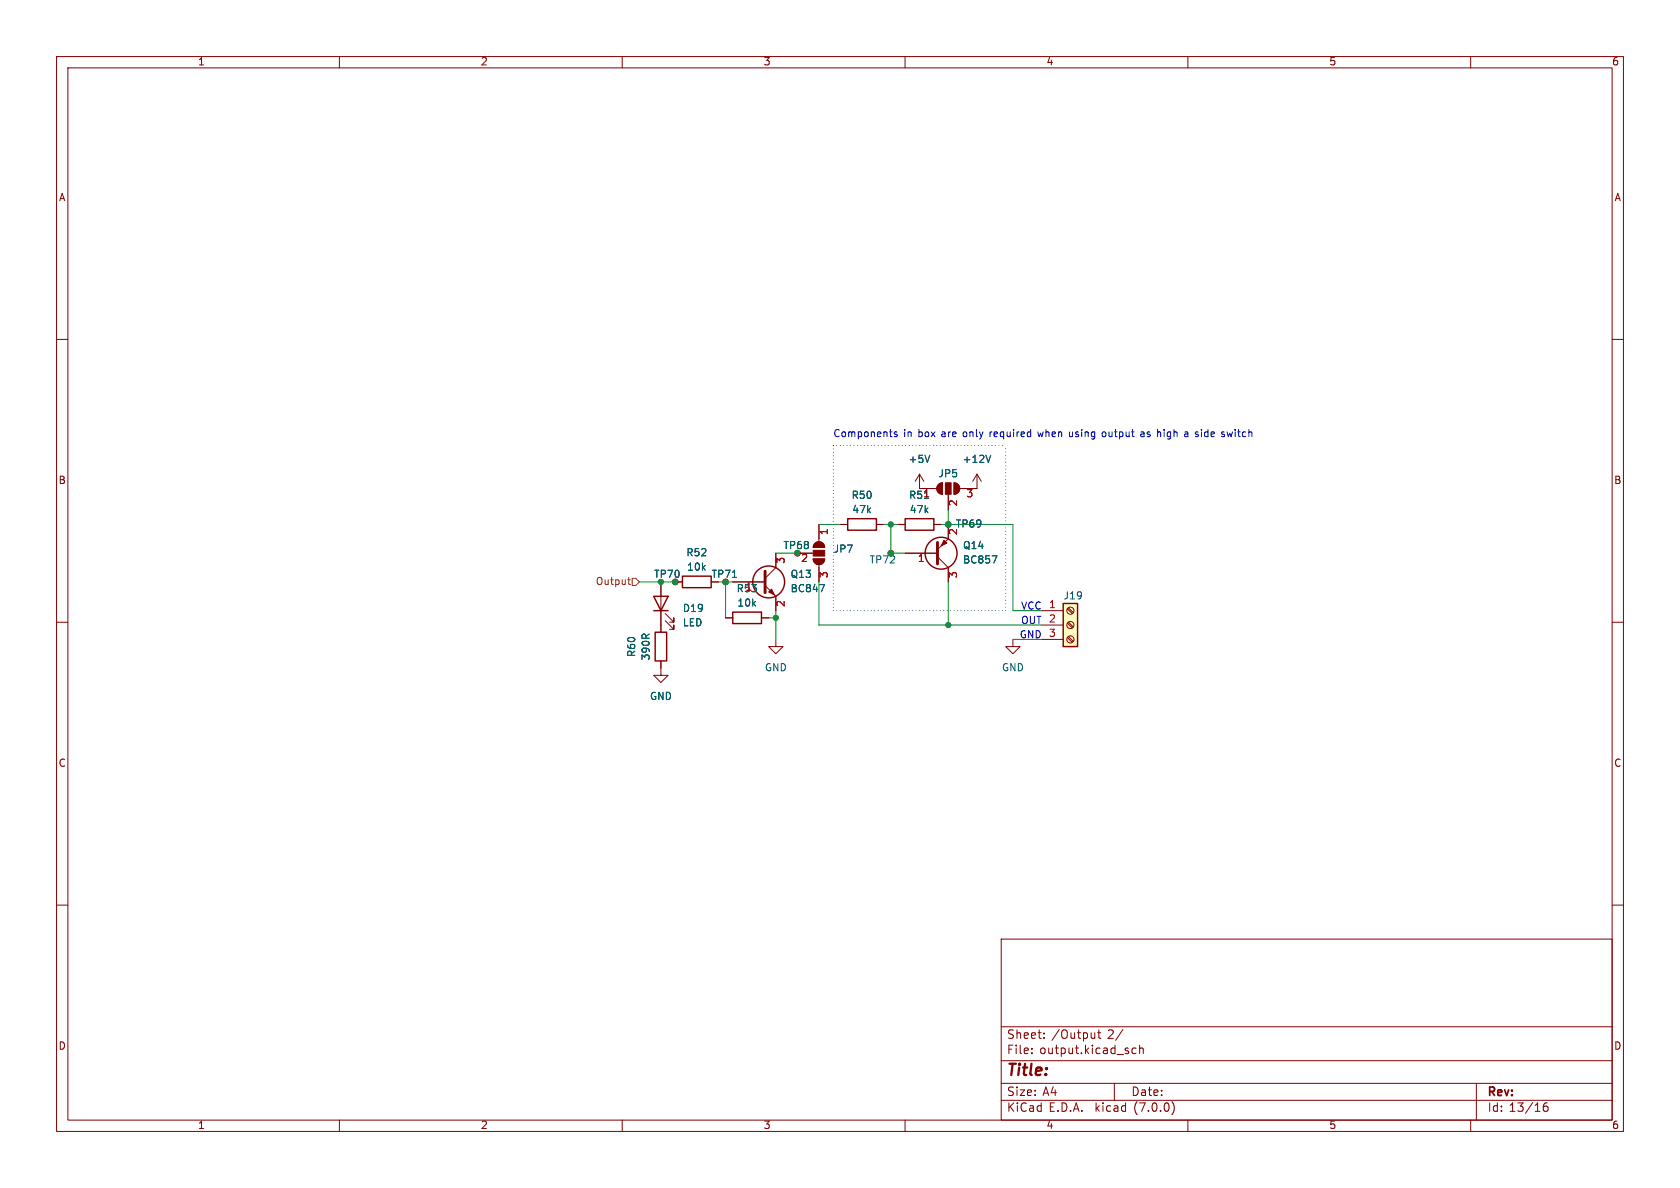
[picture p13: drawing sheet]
<svg xmlns="http://www.w3.org/2000/svg" width="297mm" height="210mm" viewBox="0 0 297 210" stroke-linecap="round" stroke-linejoin="round" font-family="sans-serif">
<defs><g id="words">
<text font-size="2.8" fill="#840000" x="178" y="190.8">Title:</text>
<g font-size="2.1" fill="#840000">
<text x="178" y="183.9">Sheet:</text>
<text x="185.9" y="183.9">/Output</text>
<text x="195.8" y="183.9">2/</text>
<text x="178" y="186.6">File:</text>
<text x="183.8" y="186.6">output.kicad_sch</text>
<text x="178" y="196.8">KiCad</text>
<text x="178" y="194">Size:</text>
<text x="184.3" y="194">A4</text>
<text x="185.4" y="196.8">E.D.A.</text>
<text x="193.7" y="196.8">kicad</text>
<text x="200" y="194">Date:</text>
<text x="200.6" y="196.8">(7.0.0)</text>
<text x="263" y="194.2">Rev:</text>
<text x="263" y="196.8">Id: 13/16</text>
</g>
<g font-size="1.8" fill="#840000">
<text x="35" y="11.8">1</text>
<text x="85" y="11.8">2</text>
<text x="135" y="11.8">3</text>
<text x="185" y="11.8">4</text>
<text x="235" y="11.8">5</text>
<text x="285" y="11.8">6</text>
<text x="10.4" y="35.8">A</text>
<text x="285.4" y="35.8">A</text>
<text x="10.3" y="85.8">B</text>
<text x="285.3" y="85.8">B</text>
<text x="138.4" y="97.3">TP68</text>
<text x="115.6" y="102.4">TP70</text>
<text x="125.7" y="102.4">TP71</text>
<text x="10.3" y="135.8">C</text>
<text x="285.3" y="135.8">C</text>
<text x="10.3" y="185.8">D</text>
<text x="285.3" y="185.8">D</text>
<text x="35" y="199.8">1</text>
<text x="85" y="199.8">2</text>
<text x="135" y="199.8">3</text>
<text x="185" y="199.8">4</text>
<text x="235" y="199.8">5</text>
<text x="285" y="199.8">6</text>
</g>
<g font-size="1.8" fill="#0000c2">
<text x="147.3" y="77.5">Components</text>
<text x="159.8" y="77.5">in</text>
<text x="162.4" y="77.5">box</text>
<text x="166.6" y="77.5">are</text>
<text x="170.5" y="77.5">only</text>
<text x="175.4" y="77.5">required</text>
<text x="184" y="77.5">when</text>
<text x="189.6" y="77.5">using</text>
<text x="195.6" y="77.5">output</text>
<text x="202.6" y="77.5">as high</text>
<text x="210.6" y="77.5">a side</text>
<text x="217.4" y="77.5">switch</text>
<text x="180.4" y="108">VCC</text>
<text x="180.2" y="113">GND</text>
<text x="180.4" y="110.5">OUT</text>
</g>
<g font-size="1.8" fill="#006464">
<text x="160.6" y="82.1">+5V</text>
<text x="170.1" y="82.1">+12V</text>
<text x="150.5" y="88.5">R50</text>
<text x="165.9" y="84.6">JP5</text>
<text x="150.6" y="91">47k</text>
<text x="160.8" y="91">47k</text>
<text x="168.9" y="93.5">TP69</text>
<text x="121.3" y="98.6">R52</text>
<text x="121.4" y="101.2">10k</text>
<text x="147.3" y="98">JP7</text>
<text x="153.7" y="99.9">TP72</text>
<text x="170.2" y="97.3">Q14</text>
<text x="170.2" y="99.9">BC857</text>
<text x="130.2" y="105">R53</text>
<text x="130.3" y="107.5">10k</text>
<text x="139.7" y="102.4">Q13</text>
<text x="139.7" y="105">BC847</text>
<text x="188" y="106.2">J19</text>
<text x="120.7" y="108.5">D19</text>
<text x="120.7" y="111">LED</text>
<text x="112.6" y="116.2" transform="rotate(-90 112.6 116.2)">R60</text>
<text x="115.1" y="116.8" transform="rotate(-90 115.1 116.8)">390R</text>
<text x="135.2" y="118.9">GND</text>
<text x="177.1" y="118.9">GND</text>
<text x="114.8" y="124">GND</text>
</g>
<g font-size="1.8" fill="#a90000">
<text x="160.7" y="88.5">R511</text>
<text x="169.5" y="89.6" transform="rotate(-90 169.5 89.6)">2</text>
<text x="170.8" y="88.3">3</text>
<text x="146.7" y="94.6" transform="rotate(-90 146.7 94.6)">1</text>
<text x="169.5" y="94.6" transform="rotate(-90 169.5 94.6)">2</text>
<text x="139.1" y="99.7" transform="rotate(-90 139.1 99.7)">3</text>
<text x="141.6" y="99.7">2</text>
<text x="162.2" y="99.7">1</text>
<text x="131.7" y="104.8">1</text>
<text x="139.1" y="107.3" transform="rotate(-90 139.1 107.3)">2</text>
<text x="146.7" y="102.3" transform="rotate(-90 146.7 102.3)">3</text>
<text x="169.5" y="102.3" transform="rotate(-90 169.5 102.3)">3</text>
<text x="185.4" y="107.7">1</text>
<text x="185.4" y="110.2">2</text>
<text x="185.4" y="112.8">3</text>
</g>
<text font-size="1.8" fill="#725600" x="105.2" y="103.7">Output</text>
</g></defs>
<g fill="none" stroke="#840000" stroke-width=".18">
<path d="M10 10h277v190h-277zM12 12h273v186h-273zM60 10v2M110 10v2M160 10v2M210 10v2M260 10v2M10 60h2M285 60h2M137.2 97.8v2.5l-1.9 1.9M141 97.8h2.8M143.8 98.8h2a1.02 1.02 0 0 1-1 1 1.02 1.02 0 0 1-1-1z"/>
<path d="M144.1 96a1.02 1.02 0 0 1 1.1-.2 1.02 1.02 0 0 1 .6 1h-2zM144.8 92.7v3.1M144.8 99.8v3.1M148.6 92.7h1.3M154.9 92.7h1.3M157.5 97.8h.1M158.7 92.7h1.3M160 97.8h5.7M162.6 83.8l-.8 1.3M162.6 83.8v2.6h3M162.6 83.8l.7 1.3M165.1 92.7h1.3"/>
<path d="M165.7 98.4l1.9 1.9v2.6M165.9 85.6l.7-.3v2.1a1.02 1.02 0 0 1-.9-.7 1.02 1.02 0 0 1 .2-1.1zM167.6 92.7h.1M167.6 92.7v2.6l-1.9 1.9M167.6 87.4v2.8M168.7 85.3a1.02 1.02 0 0 1 1 1.1 1.02 1.02 0 0 1-1 1zM172.7 83.8v2.6h-3M172.7 83.8l-.7 1.3M172.7 83.8l.8 1.3M10 110h2M116.8 116.8v2.6h1.3l-1.3 1.3-1.2-1.3h1.2M116.8 102.9v8.9"/>
<path d="M117.6 109.7l1.5 1.6v-.8v.8h-.7M117.6 108.5l1.5 1.5v-.8v.8h-.7M119.4 102.9h1.2M128.3 109.2h1.2M129.5 102.9h5.8M134.6 109.2h1.3M135.3 103.5l1.9 1.9v2.6M137.2 113v1.3h1.2l-1.2 1.3-1.3-1.3h1.3M179.1 113v1.3h1.2l-1.2 1.3-1.3-1.3h1.3M184.1 108h3.9M184.1 110.5h3.9M184.1 113h3.9"/>
<path d="M188.7 112.7l.9 .8M188.7 110.2l.9 .8M188.7 107.6l.9 .9M188.9 112.5l.8 .9M188.9 110l.8 .8M188.9 107.4l.8 .9M285 110h2M10 160h2M285 160h2M177 166h108v32h-108zM60 198v2M110 198v2"/>
<path d="M160 198v2M177 194.5h108M177 191.5h108M177 187.5h108M177 181.5h108M182.4 186.1v.2M182.4 185.3v.2M184.6 183.4v.2M184.6 182.6v.2M193.5 182.6v1M193.5 183.4l-.2 .2M194 182.6h.6"/>
<path d="M194.3 182.1v1.2l.3 .3M197 191.5v3M198.5 182l-1.3 1.9M200.8 185.3h-.4l-.3 .2v.5l.2 .2h.5M201.5 185.4l.2-.1h.3l.1 1M201.5 184.8v1.5M207.2 194.7a1.72 1.72 0 0 1 0 2.3M210 198v2M260 198v2M261 191.5v6.5M273.5 195a.59 .59 0 0 0-.7 .6v.6l.2 .2 .4 .1 .2-.2 .1-.5-.2-.2-.4-.1-.3 .3"/>
<circle cx="141" cy="97.8" r=".51"/>
<circle cx="157.5" cy="97.8" r=".51"/>
<circle cx="167.6" cy="92.7" r=".51"/>
<circle cx="119.4" cy="102.9" r=".51"/>
<circle cx="128.3" cy="102.9" r=".51"/>
<circle cx="189.2" cy="107.9" r=".63"/>
<circle cx="189.2" cy="113" r=".63"/>
<circle cx="189.2" cy="110.5" r=".63"/>
</g>
<g fill="none" stroke="#840000" stroke-width=".25">
<path d="M149.9 91.7h5v2h-5zM160 91.7h5.1v2h-5.1zM115.6 105.4h2.5l-1.3 2.6zM115.6 108h2.5M115.8 111.8h2.1v5h-2.1zM120.6 101.9h5.1v2h-5.1zM129.5 108.2h5.1v2h-5.1zM188 106.7h2.5v7.6h-2.5z"/>
<circle cx="166.4" cy="97.8" r="2.82"/>
<circle cx="135.9" cy="102.9" r="2.82"/>
</g>
<path d="M165.7 95.9v3.8M135.3 101v3.8" fill="none" stroke="#840000" stroke-width=".51"/>
<g fill="#840000" stroke="#840000" stroke-width=".18">
<path d="M166.9 95.5l.5 .5-1 .5z"/>
<path d="M165.9 85.6l.7-.3v2.1a1.02 1.02 0 0 1-.9-.7 1.02 1.02 0 0 1 .2-1.1z"/>
<path d="M167.1 85.3h1v2.1h-1z"/>
<path d="M168.7 85.3a1.02 1.02 0 0 1 1 1.1 1.02 1.02 0 0 1-1 1z"/>
<path d="M144.1 96a1.02 1.02 0 0 1 1.1-.2 1.02 1.02 0 0 1 .6 1h-2z"/>
<path d="M143.8 97.3h2v1h-2z"/>
<path d="M143.8 98.8h2a1.02 1.02 0 0 1-1 1 1.02 1.02 0 0 1-1-1z"/>
<path d="M135.9 104.6l.5-.5 .5 1.1z"/>
</g>
<path d="M164.4 80.5l-.4 1.2M175.1 80.5l-.4 1.2M175.4 98.3h.8l-.5 1.2M144.9 103.3h.9l-.6 1.3" fill="none" stroke="#006464" stroke-width=".18"/>
<path d="M188 106.7h2.5v7.6h-2.5z" fill="#ffffc2" stroke="#ffffc2" stroke-width=".18"/>
<path d="M111 102.5h.4M111.1 102.1v1.1l.3 .1M111.8 102.2h.6l.6 .7-.6 .6h-.6z" fill="none" stroke="#725600" stroke-width=".18"/>
<path d="M158.6 76.4l-.3-.1-.2 .2v.2l.5 .1v.3h-.5M189.1 76.3v.7l.1 .2M195.1 76.3l-.3 .3v.4l.3 .2M202.1 76.3l-.4 .1M202.1 76.7h-.3l-.1 .2v.2l.4 .1M209.5 77.1h.5M209.5 76.4l.3-.1 .2 .2M210 76.6l-.5 .2M216.3 76.8l.2 .2-.2 .2M216.3 76.3l.1 .1" fill="none" stroke="#0000c2" stroke-width=".18"/>
<path d="M147.3 78.7h30.5M147.3 78.7v29.3M147.3 108h30.5M177.8 108v-29.3" fill="none" stroke="#0000c2" stroke-width=".18" stroke-dasharray="0 .6"/>
<g fill="none" stroke="#009600" stroke-width=".18">
<path d="M137.2 97.8h3.8M144.8 92.7h3.8M156.2 92.7h2.5M157.5 92.7v5.1h2.5M166.4 92.7h12.7v15.3h5M167.6 90.2v2.5M113 102.9h3.8M128.3 102.9v6.3M135.9 109.2h1.3M137.2 108v5M144.8 102.9v7.6h39.3M167.6 102.9v7.6"/>
<path d="M179.1 113h5"/>
</g>
<g fill="#009600" stroke="#009600" stroke-width=".18">
<circle cx="157.5" cy="97.8" r=".46"/>
<circle cx="157.5" cy="92.7" r=".46"/>
<circle cx="167.6" cy="92.7" r=".46"/>
<circle cx="167.6" cy="110.5" r=".46"/>
<circle cx="137.2" cy="109.2" r=".46"/>
<circle cx="128.3" cy="102.9" r=".46"/>
<circle cx="119.4" cy="102.9" r=".46"/>
<circle cx="116.8" cy="102.9" r=".46"/>
<circle cx="141" cy="97.8" r=".46"/>
</g>
<use href="#words"/>
</svg>
